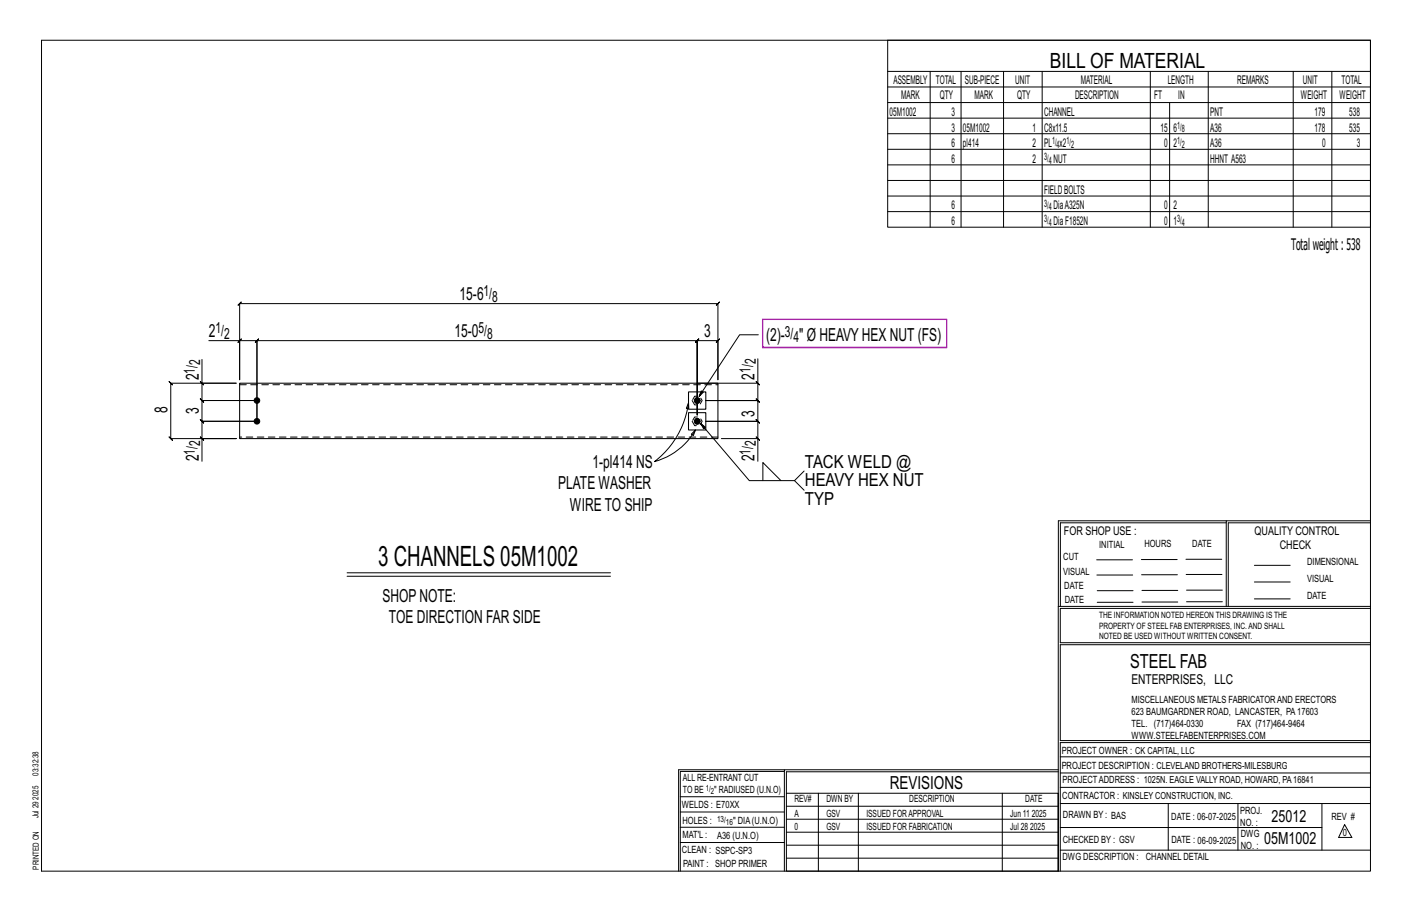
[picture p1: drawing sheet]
<svg xmlns="http://www.w3.org/2000/svg" width="432mm" height="279mm" viewBox="0 0 432 279" stroke-linecap="round" stroke-linejoin="round" font-family="sans-serif">
<defs><g id="words">
<text font-size="8.6" x="115.7" y="173.1">3 CHANNELS 05M1002</text>
<text font-size="6.4" x="321.1" y="20.7">BILL OF MATERIAL</text>
<text font-size="5.9" x="345.6" y="204.1">STEEL FAB</text>
<g font-size="5.5">
<text x="140.5" y="91.8">15-6</text>
<text x="63.9" y="103.1">2</text>
<text x="139" y="103.1">15-0</text>
<text x="215.3" y="103.1">3</text>
<text x="234.3" y="104.2">(2)-</text>
<text x="244.4" y="104.2">&quot; Ø HEAVYHEX NUT (FS)</text>
<text x="60.8" y="116.3" transform="rotate(-90 60.8 116.3)">2</text>
<text x="230.8" y="116.1" transform="rotate(-90 230.8 116.1)">2</text>
<text x="51.2" y="126.3" transform="rotate(-90 51.2 126.3)">8</text>
<text x="60.8" y="126.6" transform="rotate(-90 60.8 126.6)">3</text>
<text x="230.8" y="127.4" transform="rotate(-90 230.8 127.4)">3</text>
<text x="60.8" y="141" transform="rotate(-90 60.8 141)">2</text>
<text x="181.2" y="143">1-pl414 NS</text>
<text x="230.8" y="141" transform="rotate(-90 230.8 141)">2</text>
<text x="246.2" y="143.2">TACK WELD @</text>
<text x="170.7" y="149.5">PLATE WASHER</text>
<text x="246.2" y="148.7">HEAVY HEX NUT</text>
<text x="246.2" y="154.2">TYP</text>
<text x="174.2" y="156.1">WIRETO SHIP</text>
<text x="117" y="184.1">SHOPNOTE:</text>
<text x="119" y="190.6">TOE DIRECTION FAR SIDE</text>
<text x="272.2" y="241.1">REVISIONS</text>
</g>
<g font-size="5.1">
<text x="388.9" y="251.3">25012</text>
<text x="386.6" y="258.1">05M1002</text>
</g>
<text font-size="4.9" x="394.8" y="76.4">Totalweight : 538</text>
<g font-size="4.7">
<text x="147.9" y="90.6">1/</text>
<text x="150.5" y="92.2">8</text>
<text x="65.9" y="101.9">1/</text>
<text x="146.3" y="101.9">5/</text>
<text x="68.5" y="103.6">2</text>
<text x="149" y="103.6">8</text>
<text x="240" y="102.9">3/</text>
<text x="242.6" y="104.6">4</text>
<text x="61.2" y="111.6" transform="rotate(-90 61.2 111.6)">2</text>
<text x="231.2" y="111.4" transform="rotate(-90 231.2 111.4)">2</text>
<text x="59.5" y="114.2" transform="rotate(-90 59.5 114.2)">1/</text>
<text x="229.5" y="114" transform="rotate(-90 229.5 114)">1/</text>
<text x="61.2" y="136.3" transform="rotate(-90 61.2 136.3)">2</text>
<text x="231.2" y="136.3" transform="rotate(-90 231.2 136.3)">2</text>
<text x="59.5" y="139" transform="rotate(-90 59.5 139)">1/</text>
<text x="229.5" y="139" transform="rotate(-90 229.5 139)">1/</text>
</g>
<text font-size="4.2" x="346" y="209.1">ENTERPRISES, LLC</text>
<g font-size="3.7">
<text x="273.2" y="25.6">ASSEMBLY</text>
<text x="286.2" y="25.6">TOTAL</text>
<text x="295.1" y="25.6">SUB-PIECE</text>
<text x="310.4" y="25.6">UNIT</text>
<text x="330.5" y="25.6">MATERIAL</text>
<text x="357.1" y="25.6">LENGTH</text>
<text x="378.3" y="25.6">REMARKS</text>
<text x="398.4" y="25.6">UNIT</text>
<text x="410.2" y="25.6">TOTAL</text>
<text x="272.1" y="35.5">05M1002</text>
<text x="275.6" y="30.4">MARK</text>
<text x="287.4" y="30.4">QTY</text>
<text x="290.9" y="35.5">3</text>
<text x="298" y="30.4">MARK</text>
<text x="311" y="30.4">QTY</text>
<text x="319.3" y="35.5">CHANNEL</text>
<text x="328.7" y="30.4">DESCRIPTION</text>
<text x="353" y="30.4">FT</text>
<text x="360.3" y="30.4">IN</text>
<text x="370.1" y="35.5">PNT</text>
<text x="397.8" y="30.4">WEIGHT</text>
<text x="402" y="35.5">179</text>
<text x="409.6" y="30.4">WEIGHT</text>
<text x="412.6" y="35.5">538</text>
<text x="290.9" y="40.2">3</text>
<text x="294.5" y="40.2">05M1002</text>
<text x="315.8" y="40.2">1</text>
<text x="319.3" y="40.2">C8x11.5</text>
<text x="354.9" y="40.2">15</text>
<text x="358.9" y="40.2">6</text>
<text x="370.1" y="40.2">A36</text>
<text x="402" y="40.2">178</text>
<text x="412.6" y="40.2">535</text>
<text x="290.9" y="45">6</text>
<text x="294.5" y="45">pl414</text>
<text x="315.8" y="45">2</text>
<text x="319.3" y="45">PL x2</text>
<text x="356" y="45">0</text>
<text x="358.9" y="45">2</text>
<text x="370.1" y="45">A36</text>
<text x="404.3" y="45">0</text>
<text x="415" y="45">3</text>
<text x="290.9" y="49.7">6</text>
<text x="315.8" y="49.7">2</text>
<text x="322.2" y="49.7">NUT</text>
<text x="370.1" y="49.7">HHNT A563</text>
<text x="319.3" y="59.3">FIELDBOLTS</text>
<text x="290.9" y="64">6</text>
<text x="322.2" y="64">DiaA325N</text>
<text x="356" y="64">0</text>
<text x="358.9" y="64">2</text>
<text x="290.9" y="68.8">6</text>
<text x="322.2" y="68.8">DiaF1852N</text>
<text x="356" y="68.8">0</text>
<text x="358.9" y="68.8">1</text>
<text x="325.3" y="163.4">FOR SHOP USE :</text>
<text x="383.7" y="163.4">QUALITY CONTROL</text>
<text x="391.4" y="167.8">CHECK</text>
</g>
<g font-size="3.1">
<text x="360" y="39.4">1/</text>
<text x="361.4" y="40.5">8</text>
<text x="321.7" y="44.1">1/</text>
<text x="323.1" y="45.3">4</text>
<text x="326.1" y="44.1">1/</text>
<text x="327.5" y="45.3">2</text>
<text x="360" y="44.1">1/</text>
<text x="361.4" y="45.3">2</text>
<text x="319.3" y="48.9">3/</text>
<text x="320.7" y="50">4</text>
<text x="319.3" y="63.2">3/</text>
<text x="320.7" y="64.3">4</text>
<text x="319.3" y="68">3/</text>
<text x="320.7" y="69.1">4</text>
<text x="360" y="68">3/</text>
<text x="361.4" y="69.1">4</text>
<text x="336.2" y="167.4">INITIAL</text>
<text x="350" y="167.1">HOURS</text>
<text x="364.6" y="167.2">DATE</text>
<text x="325.2" y="171.3">CUT</text>
<text x="399.8" y="172.8">DIMENSIONAL</text>
<text x="325.1" y="175.8">VISUAL</text>
<text x="399.8" y="177.9">VISUAL</text>
<text x="325.5" y="180">DATE</text>
<text x="325.7" y="184.4">DATE</text>
<text x="399.8" y="183.1">DATE</text>
<text x="346" y="215">MISCELLANEOUS METALS FABRICATORAND ERECTORS</text>
<text x="346" y="218.6">623 BAUMGARDNER ROAD, LANCASTER, PA17603</text>
<text x="346" y="225.8">WWW.STEELFABENTERPRISES.COM</text>
<text x="346" y="222.2">TEL. (717)464-0330</text>
<text x="378.3" y="222.2">FAX (717)464-9464</text>
<text x="324.7" y="230.5">PROJECT OWNER : CK CAPITAL, LLC</text>
<text x="208.8" y="238.8">ALL RE-ENTRANT CUT</text>
<text x="324.7" y="235.1">PROJECT DESCRIPTION : CLEVELAND BROTHERS-MILESBURG</text>
<text x="324.9" y="239.5">PROJECTADDRESS : 1025N. EAGLE VALLY ROAD, HOWARD, PA16841</text>
<text x="208.8" y="242.5">TO BE</text>
<text x="218.4" y="242.5">&quot; RADIUSED (U.N.O)</text>
<text x="242.9" y="245.3">REV#</text>
<text x="252.7" y="245.3">DWN BY</text>
<text x="278.1" y="245.3">DESCRIPTION</text>
<text x="313.5" y="245.3">DATE</text>
<text x="324.9" y="244.2">CONTRACTOR : KINSLEY CONSTRUCTION, INC.</text>
<text x="208.5" y="247">WELDS : E70XX</text>
<text x="208.7" y="251.7">HOLES :</text>
<text x="224.2" y="251.8">&quot; DIA(U.N.O)</text>
<text x="242.9" y="249.9">A</text>
<text x="252.7" y="249.9">GSV</text>
<text x="264.9" y="249.9">ISSUED FORAPPROVAL</text>
<text x="309" y="249.9">Jun 11</text>
<text x="315.5" y="249.9">2025</text>
<text x="325.1" y="250">DRAWN BY : BAS</text>
<text x="358.2" y="250.5">DATE : 06-07-2025</text>
<text x="379.3" y="248.9">PROJ.</text>
<text x="407.2" y="250.5">REV #</text>
<text x="208.7" y="256.3">MAT'L :</text>
<text x="219.3" y="256.4">A36 (U.N.O)</text>
<text x="242.9" y="253.8">0</text>
<text x="252.7" y="253.8">GSV</text>
<text x="264.9" y="253.8">ISSUED FOR FABRICATION</text>
<text x="309" y="253.8">Jul 28</text>
<text x="315" y="253.8">2025</text>
<text x="325" y="257.6">CHECKED BY : GSV</text>
<text x="358.3" y="257.7">DATE : 06-09-2025</text>
<text x="379.3" y="252.5">NO. :</text>
<text x="379.5" y="255.9">DWG</text>
<text x="410.6" y="255.5">0</text>
<text x="208.6" y="260.7">CLEAN : SSPC-SP3</text>
<text x="324.9" y="262.9">DWG DESCRIPTION :</text>
<text x="350.4" y="263">CHANNEL DETAIL</text>
<text x="379.5" y="259.5">NO. :</text>
<text x="208.9" y="265">PAINT : SHOP PRIMER</text>
</g>
<g font-size="2.7">
<text x="336.1" y="189">THE INFORMATION NOTED HEREON THIS DRAWING IS THE</text>
<text x="336.1" y="195.4">NOTED BE USED WITHOUT WRITTEN CONSENT.</text>
<text x="336.1" y="192.2">PROPERTY OF STEEL FAB ENTERPRISES, INC.AND SHALL</text>
</g>
<g font-size="2.6">
<text x="215.9" y="241.8">1/</text>
<text x="217.4" y="242.7">2</text>
<text x="219.3" y="251.1">13/</text>
<text x="222" y="252.1">16</text>
</g>
<g font-size="2.5">
<text x="11.7" y="237.1" transform="rotate(-90 11.7 237.1)">03:32:38</text>
<text x="11.8" y="244.4" transform="rotate(-90 11.8 244.4)">2025</text>
<text x="11.8" y="250.1" transform="rotate(-90 11.8 250.1)">Jul 29</text>
<text x="11.9" y="265.8" transform="rotate(-90 11.9 265.8)">PRINTED ON</text>
</g>
</g></defs>
<g fill="none" stroke="#000" stroke-width=".31">
<path d="M12.7 12.3h406.4v254h-406.4zM271.5 12.3h147.6v57.2h-147.6zM271.5 21.8h147.6M271.5 26.6h147.6M271.5 31.4h147.6M271.5 36.1h147.6M284.5 21.8v47.7M293.9 21.8v47.7M306.9 21.8v47.7M318.7 21.8v47.7M351.8 21.8v47.7M357.7 31.4v38.1"/>
<path d="M369.5 21.8v47.7M395.5 21.8v47.7M407.3 21.8v47.7M271.5 40.9h147.6M271.5 45.6h147.6M271.5 50.4h147.6M271.5 55.2h147.6M271.5 59.9h147.6M271.5 64.7h147.6M61.3 116.6l1 1zM61.8 109.9v7.2h10.4h-20l-.5-.5 1 1-.5-.5v17l-.5-.5 1 1-.5-.5h20h-10.4v6.9M63.9 104.1h9.4v12v-23.3l-.5 .5 1-1-.5 .5h146.2l-.5 .5 1-1-.5 .5v23.3v-12l.5-.5-1 1 .5-.5h-6.3l.5-.5-1 1 .5-.5v22.8v-22.8l.5-.5-1 1 .5-.5h-134.6l.5-.5-1 1 .5-.5v24.7h-16.8l.5 .5-1-1 .5 .5v-6.4l.5 .5-1-1 .5 .5h16.8h-16.8l.5 .5-1-1 .5 .5v-5.3"/>
<path d="M72.8 104.6l1-1zM73.3 104.1h5.3l-.5 .5 1-1-.5 .5v24.7h-16.8l-.5-.5 1 1-.5-.5v5.3M231.3 116.6l1 1zM231.8 109.7v7.4h-18.6M231.8 117.1v5.3l-.5-.5 1 1-.5-.5h-16h16l-.5-.5 1 1-.5-.5v6.4l-.5-.5 1 1-.5-.5h-16h16l-.5-.5 1 1-.5-.5v5.3M231.9 102.3h-5.7l-12.4 18.9 .7-1.7 .6 .4-1.3 1.3M61.3 133.6l1 1zM210.6 123.2v1.7l-.7-.1zM210.6 123.2a27.1 27.1 0 0 1-10.4 17.9 20.7 20.7 0 0 0 12.5-9.7M212.7 131.4l-.6 1.7-.7-.4zM214.3 129.5l.9 1.6 .5-.5-1.4-1.1 14.8 17.4h13.9l2.9-2.9M220.6 134.1h11.2v6.9"/>
<path d="M231.3 133.6l1 1zM233.3 146.9v-5.5l5.5 5.5M243 146.9l2.9 3M375 159.8h-50.7v25.6M375 159.2h-51.3l-.1 107.1M419.1 159.2h-44.1v26.2M419.1 159.8h-43.5v25.6M106.1 175.1h80.6M106.1 176.2h80.6M335.4 171.1h10.9M335.4 175.8h11M349 171h11"/>
<path d="M349.1 175.7h11M362.7 171h10.9M362.7 175.6h11M383.6 172.8h11M383.6 177.9h11M323.7 185.4h95.4M335.5 184.1h11M335.5 180.6h11M349.2 184h11M349.2 180.5h11M362.9 180.4h10.9M362.9 184h10.9"/>
<path d="M383.6 183.1h11M419.1 186h-94.9v10.5h94.9M419.1 197.1h-94.9v29.3h94.9v.6h-94.9v39.3M239.9 235.8h-31.9v30.5M239.9 235.3h-32.4v31M323.6 235.3h-83.7v31M323.6 235.9h-83.1v6.6M324.2 236.3h94.9M324.2 231.4h94.9M208 252.9h31.9M208 257.5h31.9M208 243.6h31.9"/>
<path d="M208 248.2h31.9M240.5 242.5h83.1v23.8h-83.1zM240.5 258.4h83.1M240.5 254.4h83.1M240.5 250.4h83.1M240.5 246.5h83.1M250.3 242.5v23.8M262.5 242.5v23.8M306.5 242.5v23.8M324.2 253h80.1M324.2 245.6h94.9M324.2 259.9h94.9"/>
<path d="M324.2 240.7h94.9M357.3 245.6v14.3M378.6 245.6v14.3M404.3 245.6v14.3M411.2 252.1l2.2 3.9h-4zM240.5 262.3h83.1"/>
</g>
<g fill="#000" stroke="#000" stroke-width=".31">
<circle cx="78.6" cy="128.8" r=".86"/>
<circle cx="78.6" cy="122.4" r=".86"/>
<circle cx="213.2" cy="128.8" r=".86"/>
<circle cx="213.2" cy="122.4" r=".86"/>
</g>
<path d="M73.3 117.1h146.2v17h-146.2zM210.6 119.8h5.2v5.3h-5.2zM210.6 126.1h5.2v5.3h-5.2z" fill="none" stroke="#000" stroke-width=".32"/>
<path d="M233.2 97.6h56.3v8.6h-56.3z" fill="none" stroke="#f0f" stroke-width=".5"/>
<g fill="none" stroke="#000" stroke-width=".31" stroke-dasharray="2 1.4">
<path d="M73.3 117.6h146.2M212.4 121.1h1.6l.7 1.3-.7 1.4h-1.6l-.7-1.4zM212.4 127.5h1.6l.7 1.3-.7 1.3h-1.6l-.7-1.3zM219.5 133.6h-146.2"/>
<circle cx="213.2" cy="122.4" r=".86"/>
<circle cx="213.2" cy="128.8" r=".86"/>
</g>
<use href="#words"/>
</svg>
